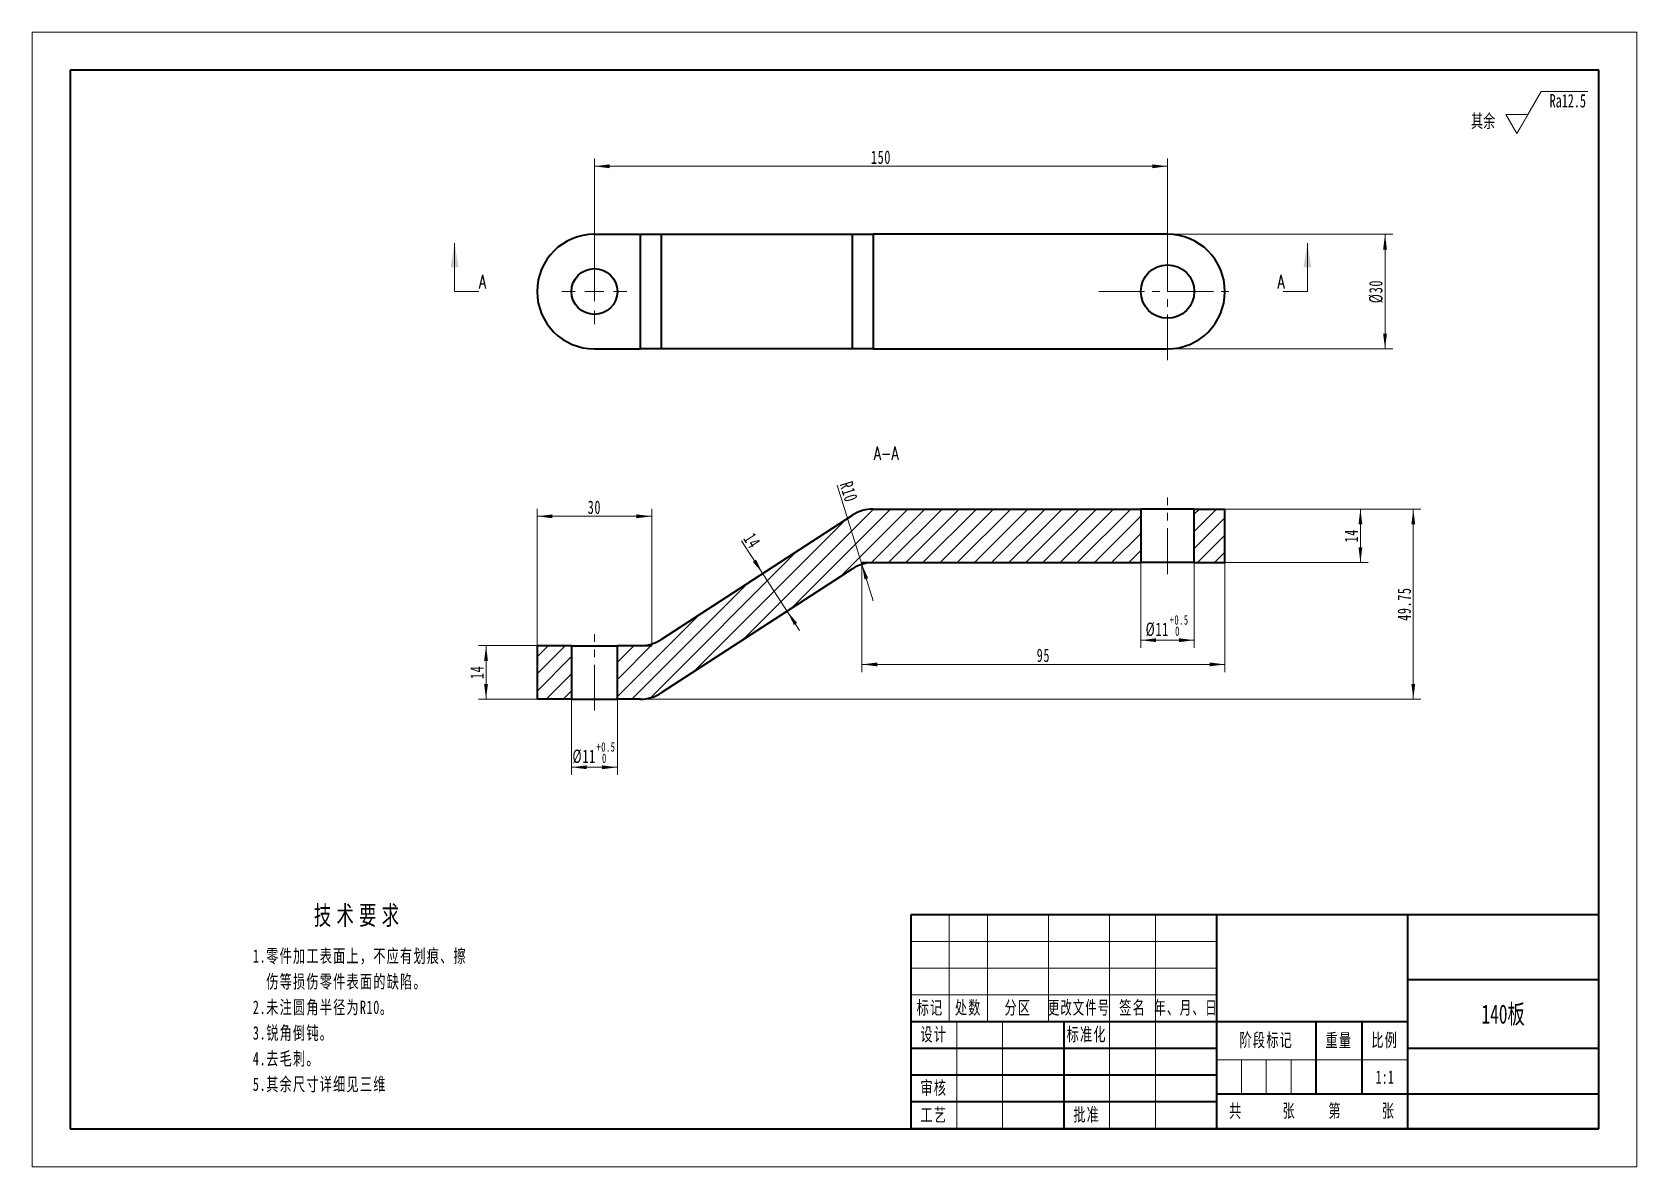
# Model space of a CAD drawing. Header units: millimetres. Extents: x -210 to 210, y -148 to 148.
import ezdxf
from ezdxf.enums import TextEntityAlignment as Align

# ---------------------------------------------------------------- set-up
doc = ezdxf.new("R2010")
doc.units = ezdxf.units.MM
doc.set_wipeout_variables(frame=1)
doc.linetypes.add('点画线', pattern=[18, 12, -2, 2, -2])
doc.layers.get('0').update_dxf_attribs({"lineweight": 35})
for name, color, linetype, lineweight in [('10', 7, 'Continuous', 18), ('中心线层', 1, '点画线', 18), ('剖面线层', 4, 'Continuous', 18), ('尺寸线层', 3, 'Continuous', 18), ('粗实线层', 7, 'Continuous', 35), ('细实线层', 7, 'Continuous', 18)]:
    doc.layers.add(name, color=color, linetype=linetype, lineweight=lineweight)
doc.styles.add('SLDTEXTSTYLE1', font='txt.shx', dxfattribs={"width": 0.7, "bigfont": 'gbcbig.shx'})
doc.styles.add('TitleStyle', font='', dxfattribs={"width": 0.667})
doc.styles.add('标准', font='', dxfattribs={"width": 0.667})
doc.styles.get('TitleStyle').set_extended_font_data('仿宋_gb2312')
doc.styles.get('标准').set_extended_font_data('仿宋_gb2312')
doc.dimstyles.new('GB_尺寸', dxfattribs={"dimtxt": 3.5, "dimasz": 4, "dimexe": 2, "dimexo": 0, "dimtad": 1, "dimdsep": 46, "dimtxsty": '标准', "dimblk": '_CAXARROW', "dimcen": 0, "dimdle": 6, "dimazin": 2, "dimtfac": 0.707107, "dimtdec": 3, "dimtmove": 2, "dimatfit": 3, "dimfxl": 0, "dimfrac": 2, "dimtolj": 1, "dimtzin": 0, "dimarcsym": 0})

msp = doc.modelspace()

# ---------------------------------------------------------------- texts
at = {"layer": '尺寸线层', "char_height": 3.5, "style": 'SLDTEXTSTYLE1'}
for s, insert, width, attachment_point in [('A', (-93.081, 84.929), 2.8, 1), ('A', (115.891, 84.929), 2.8, 1), ('A-A', (13.496, 40.027), 9.8, 2)]:
    msp.add_mtext(s, dxfattribs=dict(at, insert=insert, width=width, attachment_point=attachment_point))

# ---------------------------------------------------------------- blocks, each defined once
blk = doc.blocks.new('$CAXA_FRAME_13B17AC1$')
at = {"layer": '粗实线层'}
for p, q in [((-200, 138.5), (-200, -138.5)), ((200, 138.5), (-200, 138.5)), ((200, -138.5), (200, 138.5)), ((-200, -138.5), (200, -138.5))]:
    blk.add_line(p, q, dxfattribs=at)
at = {"layer": '细实线层'}
for p, q in [((210, 148.5), (-210, 148.5)), ((-210, 148.5), (-210, -148.5)), ((210, -148.5), (210, 148.5)), ((-210, -148.5), (210, -148.5))]:
    blk.add_line(p, q, dxfattribs=at)
blk = doc.blocks.new('$CAXA_TITLE_151E506F$')
at = {"layer": '粗实线层'}
for p, q in [((0, 56), (-180, 56)), ((-180, 56), (-180, 0)), ((-100, 56), (-100, 0)), ((-50, 56), (-50, 0)), ((0, 0), (0, 56)), ((0, 39), (-50, 39)), ((-50, 28), (-180, 28)), ((-140, 28), (-140, 0)), ((-74, 28), (-74, 9)), ((-62, 28), (-62, 9)), ((-100, 21), (-180, 21)), ((0, 21), (-50, 21)), ((-100, 14), (-180, 14)), ((0, 9), (-100, 9)), ((-100, 7), (-180, 7)), ((0, 0), (-180, 0))]:
    blk.add_line(p, q, dxfattribs=at)
at = {"layer": '细实线层'}
for p, q in [((-170, 56), (-170, 28)), ((-160, 56), (-160, 28)), ((-144, 56), (-144, 28)), ((-128, 56), (-128, 0)), ((-116, 56), (-116, 0)), ((-100, 49), (-180, 49)), ((-100, 42), (-180, 42)), ((-100, 35), (-180, 35)), ((-168, 28), (-168, 0)), ((-156, 28), (-156, 0)), ((-50, 18), (-100, 18)), ((-93.5, 18), (-93.5, 9)), ((-87, 18), (-87, 9)), ((-80.5, 18), (-80.5, 9))]:
    blk.add_line(p, q, dxfattribs=at)
at = {"layer": '尺寸线层', "char_height": 3.5, "attachment_point": 5, "line_spacing_factor": 1.369753, "style": '标准'}
for s, insert, width in [('\\T1.1;标记', (-175, 31.5), 18), ('\\T1.1;处数', (-165, 31.5), 18), ('\\T1.1;分区', (-152, 31.5), 30), ('\\T1.1;{\\W0.618357;更改文件号}', (-136, 31.5), 30), ('\\T1.1;签名', (-122, 31.5), 22), ('\\T1.1;{\\W0.634692;年、月、日}', (-108, 31.5), 30), ('\\T1.1;设计', (-174, 24.5), 22), ('\\T1.1;标准化', (-134, 24.5), 22), ('\\T1.1;阶段标记', (-87, 23), 50), ('\\T1.1;重量', (-68, 23), 22), ('\\T1.1;比例', (-56, 23), 22), ('\\T1.1;审核', (-174, 10.5), 22), ('\\T1.1;工艺', (-174, 3.5), 22), ('\\T1.1;批准', (-134, 3.5), 22), ('\\T1.1;共', (-95, 4.5), 8), ('\\T1.1;张', (-81, 4.5), 8), ('\\T1.1;第', (-69, 4.5), 8), ('\\T1.1;张', (-55, 4.5), 8)]:
    blk.add_mtext(s, dxfattribs=dict(at, insert=insert, width=width))
at = {"layer": '尺寸线层', "style": '标准'}
for tag, height, width, p in [('标记C', 3.54, 0.667, (-175, 52.5)), ('处数C', 3.54, 0.667, (-165, 52.5)), ('分区C', 3.54, 0.667, (-152, 52.5)), ('更改文件号C', 3.54, 0.512156, (-136, 52.5)), ('更改签名C', 3.54, 0.459969, (-122, 52.5)), ('更改日期C', 3.54, 0.62723, (-108, 52.5)), ('单位名称', 5.05, 0.667, (-25, 47.5)), ('标记B', 3.54, 0.667, (-175, 45.5)), ('处数B', 3.54, 0.667, (-165, 45.5)), ('分区B', 3.54, 0.667, (-152, 45.5)), ('更改文件号B', 3.54, 0.512156, (-136, 45.5)), ('更改签名B', 3.54, 0.459969, (-122, 45.5)), ('更改日期B', 3.54, 0.62723, (-108, 45.5)), ('材料名称', 5.05, 0.667, (-75, 42)), ('标记A', 3.54, 0.667, (-175, 38.5)), ('处数A', 3.54, 0.667, (-165, 38.5)), ('分区A', 3.54, 0.667, (-152, 38.5)), ('更改文件号A', 3.54, 0.512156, (-136, 38.5)), ('更改签名A', 3.54, 0.459969, (-122, 38.5)), ('更改日期A', 3.54, 0.62723, (-108, 38.5)), ('图纸名称', 5.05, 0.667, (-25, 30)), ('设计', 3.54, 0.667, (-162, 24.5)), ('设计日期', 3.54, 0.667, (-148, 24.5)), ('标准化', 3.54, 0.667, (-122, 24.5)), ('标准化日期', 3.54, 0.569556, (-108, 24.5)), ('图纸编号', 5.05, 0.667, (-25, 15)), ('审核', 3.54, 0.667, (-162, 10.5)), ('审核日期', 3.54, 0.667, (-148, 10.5)), ('阶段标记S', 3.54, 0.229984, (-96.75, 13.5)), ('阶段标记A', 3.54, 0.229984, (-90.25, 13.5)), ('阶段标记B', 3.54, 0.229984, (-83.75, 13.5)), ('阶段标记C', 3.54, 0.229984, (-77.25, 13.5)), ('重量', 3.54, 0.667, (-68, 13.5)), ('图纸比例', 3.54, 0.524733, (-56, 13.5)), ('工艺', 3.54, 0.667, (-162, 3.5)), ('工艺日期', 3.54, 0.667, (-148, 3.5)), ('批准', 3.54, 0.667, (-122, 3.5)), ('批准日期', 3.54, 0.667, (-108, 3.5)), ('页数', 3.54, 0.667, (-88, 4.5)), ('页码', 3.54, 0.667, (-62, 4.5)), ('投影符号', 3.54, 0.667, (-25, 4.5))]:
    blk.add_attdef(tag, text='', height=height, dxfattribs=dict(at, width=width)).set_placement(p, align=Align.MIDDLE_CENTER)
blk = doc.blocks.new('*X4')
at = {"layer": '尺寸线层', "color": 0, "linetype": 'ByBlock', "lineweight": -2, "line_spacing_factor": 1.15057}
for s, insert, char_height, width, attachment_point, style in [('\\T1.3;技术要求', (27.79, 0), 5, 114.1797, 2, 'TitleStyle'), ('\\T1.1;\\pxi-1,l1;1.零件加工表面上，不应有划痕、擦伤等损伤零件表面的缺陷。\\P2.未注圆角半径为R10。\\P3.锐角倒钝。\\P4.去毛刺。\\P5.其余尺寸详细见三维\\P', (0, -11.39), 3.5, 57.0899, 1, '标准')]:
    blk.add_mtext(s, dxfattribs=dict(at, insert=insert, char_height=char_height, width=width, attachment_point=attachment_point, style=style))
blk = doc.blocks.new('SW_CENTERMARKSYMBOL_0_9')
at = {"layer": '10', "color": 0}
for p, q in [((0, 5), (0, 8.5)), ((-5, 0), (-8.5, 0)), ((0, 0), (-2.5, 0)), ((0, 0), (0, 2.5)), ((0, 0), (0, -2.5)), ((0, 0), (2.5, 0)), ((5, 0), (8.5, 0)), ((0, -5), (0, -8.5))]:
    blk.add_line(p, q, dxfattribs=at)
blk = doc.blocks.new('*X6')
at = {"layer": '尺寸线层', "linetype": 'Continuous'}
for points in [[(137.64, 23.67), (137.14, 19.67), (138.14, 19.67)], [(137.64, 9.67), (137.14, 13.67), (138.14, 13.67)]]:
    blk.add_hatch(color=0, dxfattribs=at).paths.add_polyline_path(points, flags=0)
at = {"layer": '尺寸线层', "color": 0, "linetype": 'Continuous'}
for p, q in [((102.17, 23.67), (139.64, 23.67)), ((137.64, 9.67), (137.64, 23.67)), ((102.17, 9.67), (139.64, 9.67))]:
    blk.add_line(p, q, dxfattribs=at)
at = {"layer": '尺寸线层', "color": 0, "insert": (135.27, 16.67), "char_height": 3.5, "width": 7, "attachment_point": 5, "rotation": 90, "line_spacing_factor": 1.15057, "style": '标准'}
blk.add_mtext('\\T1.1;14', dxfattribs=at)
blk = doc.blocks.new('_CAXARROW')
blk.add_hatch(color=0).paths.add_polyline_path([(0, 0), (-1, 0.125), (-1, -0.125)], flags=0)
blk = doc.blocks.new('*X7')
at = {"layer": '尺寸线层', "linetype": 'Continuous'}
for points in [[(151.48, 23.67), (151.98, 19.67), (150.98, 19.67)], [(151.48, -26.08), (151.98, -22.08), (150.98, -22.08)]]:
    blk.add_hatch(color=0, dxfattribs=at).paths.add_polyline_path(points, flags=0)
at = {"layer": '尺寸线层', "color": 0, "linetype": 'Continuous'}
for p, q in [((80.17, 23.67), (153.48, 23.67)), ((151.48, 23.67), (151.48, -26.08)), ((-50.8, -26.08), (153.48, -26.08))]:
    blk.add_line(p, q, dxfattribs=at)
at = {"layer": '尺寸线层', "color": 0, "insert": (149.12, -1.21), "char_height": 3.5, "width": 16.3592, "attachment_point": 5, "rotation": 90, "line_spacing_factor": 1.15057, "style": '标准'}
blk.add_mtext('\\T1.1;49.75', dxfattribs=at)
blk = doc.blocks.new('*X8')
at = {"layer": '尺寸线层', "linetype": 'Continuous'}
for points in [[(-18.78, 6.8), (-21.38, 9.88), (-20.54, 10.42)], [(-12.39, -3.05), (-10.63, -6.67), (-9.79, -6.13)]]:
    blk.add_hatch(color=0, dxfattribs=at).paths.add_polyline_path(points, flags=0)
at = {"layer": '尺寸线层', "color": 0, "linetype": 'Continuous'}
for p, q in [((-9.12, -8.08), (-24.36, 15.37)), ((-12.68, 10.77), (-20.46, 5.71)), ((-6.29, 0.92), (-14.06, -4.14))]:
    blk.add_line(p, q, dxfattribs=at)
at = {"layer": '尺寸线层', "color": 0, "insert": (-21.56, 15.4), "char_height": 3.5, "width": 7, "attachment_point": 5, "rotation": 303.0239, "line_spacing_factor": 1.15057, "style": '标准'}
blk.add_mtext('\\T1.1;14', dxfattribs=at)
blk = doc.blocks.new('*X9')
at = {"layer": '尺寸线层', "linetype": 'Continuous'}
for points in [[(-91.2, -12.08), (-91.7, -16.08), (-90.7, -16.08)], [(-91.2, -26.08), (-91.7, -22.08), (-90.7, -22.08)]]:
    blk.add_hatch(color=0, dxfattribs=at).paths.add_polyline_path(points, flags=0)
at = {"layer": '尺寸线层', "color": 0, "linetype": 'Continuous'}
for p, q in [((-77.83, -12.08), (-93.2, -12.08)), ((-91.2, -26.08), (-91.2, -12.08)), ((-77.83, -26.08), (-93.2, -26.08))]:
    blk.add_line(p, q, dxfattribs=at)
at = {"layer": '尺寸线层', "color": 0, "insert": (-93.57, -19.08), "char_height": 3.5, "width": 7, "attachment_point": 5, "rotation": 90, "line_spacing_factor": 1.15057, "style": '标准'}
blk.add_mtext('\\T1.1;14', dxfattribs=at)
blk = doc.blocks.new('*X10')
at = {"layer": '尺寸线层', "linetype": 'Continuous'}
blk.add_hatch(color=0, dxfattribs=at).paths.add_polyline_path([(7.16, 9.21), (8.82, 5.54), (7.87, 5.24)], flags=0)
at = {"layer": '尺寸线层', "color": 0, "linetype": 'Continuous'}
blk.add_line((0.7, 29.9), (10.13, -0.33), dxfattribs=at)
at = {"layer": '尺寸线层', "color": 0, "linetype": 'Continuous', "insert": (3.72, 28.19), "char_height": 3.5, "width": 9.6812, "attachment_point": 5, "rotation": 287.3207, "line_spacing_factor": 1.15057, "style": '标准'}
blk.add_mtext('\\T1.1;R10', dxfattribs=at)
blk = doc.blocks.new('*X11')
at = {"layer": '尺寸线层', "linetype": 'Continuous'}
for points in [[(144.08, 95.6), (143.58, 91.6), (144.58, 91.6)], [(144.08, 65.6), (143.58, 69.6), (144.58, 69.6)]]:
    blk.add_hatch(color=0, dxfattribs=at).paths.add_polyline_path(points, flags=0)
at = {"layer": '尺寸线层', "color": 0, "linetype": 'Continuous'}
for p, q in [((87.17, 95.6), (146.08, 95.6)), ((144.08, 65.6), (144.08, 95.6)), ((87.17, 65.6), (146.08, 65.6))]:
    blk.add_line(p, q, dxfattribs=at)
at = {"layer": '尺寸线层', "color": 0, "insert": (141.73, 80.6), "char_height": 3.5, "width": 11.7255, "attachment_point": 5, "rotation": 90, "line_spacing_factor": 1.15057, "style": '标准'}
blk.add_mtext('\\T1.1;%%C30', dxfattribs=at)
blk = doc.blocks.new('*X12')
at = {"layer": '尺寸线层', "linetype": 'Continuous'}
for points in [[(-62.83, 113.38), (-58.83, 113.88), (-58.83, 112.88)], [(87.17, 113.38), (83.17, 113.88), (83.17, 112.88)]]:
    blk.add_hatch(color=0, dxfattribs=at).paths.add_polyline_path(points, flags=0)
at = {"layer": '尺寸线层', "color": 0, "linetype": 'Continuous'}
for p, q in [((-62.83, 80.6), (-62.83, 115.38)), ((87.17, 80.6), (87.17, 115.38)), ((-62.83, 113.38), (87.17, 113.38))]:
    blk.add_line(p, q, dxfattribs=at)
at = {"layer": '尺寸线层', "color": 0, "insert": (12.17, 115.74), "char_height": 3.5, "width": 9.3027, "attachment_point": 5, "line_spacing_factor": 1.15057, "style": '标准'}
blk.add_mtext('\\T1.1;150', dxfattribs=at)
blk = doc.blocks.new('*X14')
at = {"layer": '尺寸线层', "color": 0, "char_height": 3.5, "attachment_point": 1, "line_spacing_factor": 1.15057, "style": '标准'}
for s, insert, width in [('\\T1.1;{\\H0.707107x;+0.5}', (-62.28, -37.35), 19.6447), ('\\T1.1;%%C11', (-68.57, -39.28), 45.8989), ('\\T1.1;{\\H0.707107x;0}', (-60.85, -40.31), 19.6447)]:
    blk.add_mtext(s, dxfattribs=dict(at, insert=insert, width=width))
blk = doc.blocks.new('*X13')
at = {"layer": '尺寸线层', "linetype": 'Continuous'}
for points in [[(-68.83, -43.91), (-64.83, -44.41), (-64.83, -43.41)], [(-56.83, -43.91), (-60.83, -44.41), (-60.83, -43.41)]]:
    blk.add_hatch(color=0, dxfattribs=at).paths.add_polyline_path(points, flags=0)
at = {"layer": '尺寸线层', "color": 0, "linetype": 'Continuous'}
for p, q in [((-68.83, -26.08), (-68.83, -45.91)), ((-56.83, -26.08), (-56.83, -45.91)), ((-56.83, -43.91), (-68.83, -43.91))]:
    blk.add_line(p, q, dxfattribs=at)
at = {"layer": '尺寸线层', "color": 0}
blk.add_blockref('*X14', (0, 0), dxfattribs=at)
blk = doc.blocks.new('*X16')
at = {"layer": '尺寸线层', "color": 0, "char_height": 3.5, "attachment_point": 1, "line_spacing_factor": 1.15057, "style": '标准'}
for s, insert, width in [('\\T1.1;{\\H0.707107x;+0.5}', (87.72, -4.1), 19.6447), ('\\T1.1;%%C11', (81.43, -6.03), 45.8989), ('\\T1.1;{\\H0.707107x;0}', (89.15, -7.05), 19.6447)]:
    blk.add_mtext(s, dxfattribs=dict(at, insert=insert, width=width))
blk = doc.blocks.new('*X15')
at = {"layer": '尺寸线层', "linetype": 'Continuous'}
for points in [[(80.17, -10.65), (84.17, -10.15), (84.17, -11.15)], [(94.17, -10.65), (90.17, -10.15), (90.17, -11.15)]]:
    blk.add_hatch(color=0, dxfattribs=at).paths.add_polyline_path(points, flags=0)
at = {"layer": '尺寸线层', "color": 0, "linetype": 'Continuous'}
for p, q in [((80.17, 9.67), (80.17, -12.65)), ((94.17, 9.67), (94.17, -12.65)), ((80.17, -10.65), (94.17, -10.65))]:
    blk.add_line(p, q, dxfattribs=at)
at = {"layer": '尺寸线层', "color": 0}
blk.add_blockref('*X16', (0, 0), dxfattribs=at)
blk = doc.blocks.new('*X17')
at = {"layer": '尺寸线层', "linetype": 'Continuous'}
for points in [[(7.17, -16.99), (11.17, -16.49), (11.17, -17.49)], [(102.17, -16.99), (98.17, -16.49), (98.17, -17.49)]]:
    blk.add_hatch(color=0, dxfattribs=at).paths.add_polyline_path(points, flags=0)
at = {"layer": '尺寸线层', "color": 0, "linetype": 'Continuous'}
for p, q in [((7.17, 9.67), (7.17, -18.99)), ((102.17, 9.67), (102.17, -18.99)), ((7.17, -16.99), (102.17, -16.99))]:
    blk.add_line(p, q, dxfattribs=at)
at = {"layer": '尺寸线层', "color": 0, "insert": (54.67, -14.63), "char_height": 3.5, "width": 7, "attachment_point": 5, "line_spacing_factor": 1.15057, "style": '标准'}
blk.add_mtext('\\T1.1;95', dxfattribs=at)
blk = doc.blocks.new('*X18')
at = {"layer": '尺寸线层', "linetype": 'Continuous'}
for points in [[(-77.83, 21.77), (-73.83, 22.27), (-73.83, 21.27)], [(-47.83, 21.77), (-51.83, 22.27), (-51.83, 21.27)]]:
    blk.add_hatch(color=0, dxfattribs=at).paths.add_polyline_path(points, flags=0)
at = {"layer": '尺寸线层', "color": 0, "linetype": 'Continuous'}
for p, q in [((-77.83, -12.08), (-77.83, 23.77)), ((-77.83, 21.77), (-47.83, 21.77)), ((-47.83, -12.08), (-47.83, 23.77))]:
    blk.add_line(p, q, dxfattribs=at)
at = {"layer": '尺寸线层', "color": 0, "insert": (-62.83, 24.13), "char_height": 3.5, "width": 7, "attachment_point": 5, "line_spacing_factor": 1.15057, "style": '标准'}
blk.add_mtext('\\T1.1;30', dxfattribs=at)
blk = doc.blocks.new('*X19')
at = {"layer": '尺寸线层', "color": 0, "linetype": 'Continuous'}
for p, q in [((0, 0), (6.35, 11)), ((6.35, 11), (18.57, 11)), ((0, 0), (-2.89, 5)), ((-2.89, 5), (2.89, 5))]:
    blk.add_line(p, q, dxfattribs=at)
at = {"layer": '尺寸线层', "color": 0, "style": '标准', "width": 0.667}
blk.add_text('Ra12.5', height=3.5, dxfattribs=at).set_placement((13.3, 8.56), align=Align.MIDDLE_CENTER)
blk.add_text('其余', height=3.5, dxfattribs=at).set_placement((-5.69, 3.25), align=Align.MIDDLE_RIGHT)

# ---------------------------------------------------------------- dimensions: what is measured, and where the dimension line sits
at = {"layer": '尺寸线层'}
for base, p1, p2, picture, middle in [((87.169, 113.377), (-62.831, 80.599), (87.169, 80.599), '*X12', (12.169, 115.742)), ((-47.831, 21.774), (-77.831, -12.085), (-47.831, -12.085), '*X18', (-62.831, 24.13)), ((102.169, -16.99), (7.169, 9.665), (102.169, 9.665), '*X17', (54.669, -14.635))]:
    dim = msp.add_linear_dim(base=base, p1=p1, p2=p2, dimstyle='GB_尺寸', override={"dimscale": 1, "dimsah": 1, "dimtfill": 1, "dimtzin": 0}, dxfattribs=at)
    dim.commit()
    dim.dimension.update_dxf_attribs({"geometry": picture, "text_midpoint": middle})
for base, p1, p2, override, picture, middle in [((144.085, 95.599), (87.169, 65.599), (87.169, 95.599), {"dimscale": 1, "dimpost": '%%C<>', "dimsah": 1, "dimtfac": 1, "dimtfill": 1, "dimtzin": 0}, '*X11', (141.729, 80.599)), ((151.48, -26.085), (80.169, 23.665), (-50.795, -26.085), {"dimscale": 1, "dimsah": 1, "dimtfill": 1, "dimtzin": 0}, '*X7', (149.124, -1.21)), ((137.64, 23.665), (102.169, 9.665), (102.169, 23.665), {"dimscale": 1, "dimsah": 1, "dimtfill": 1, "dimtzin": 0}, '*X6', (135.275, 16.665)), ((-91.2, -12.085), (-77.831, -26.085), (-77.831, -12.085), {"dimscale": 1, "dimsah": 1, "dimtfill": 1, "dimtzin": 0}, '*X9', (-93.565, -19.085))]:
    dim = msp.add_linear_dim(base=base, p1=p1, p2=p2, angle=90, dimstyle='GB_尺寸', override=override, dxfattribs=at)
    dim.commit()
    dim.dimension.update_dxf_attribs({"geometry": picture, "text_midpoint": middle})
dim = msp.add_radius_dim(center=(10.134, -0.335), mpoint=(7.156, 9.212), dimstyle='GB_尺寸', override={"dimscale": 1, "dimpost": 'R<>', "dimsah": 1, "dimtfill": 1, "dimtzin": 0}, dxfattribs=at)
dim.commit()
dim.dimension.update_dxf_attribs({"geometry": '*X10', "text_midpoint": (1.458, 27.485)})
dim = msp.add_linear_dim(base=(-18.784, 6.796), p1=(-6.293, 0.915), p2=(-12.676, 10.766), angle=303.02387, text='14', dimstyle='GB_尺寸', override={"dimscale": 1, "dimsah": 1, "dimtfac": 1, "dimtfill": 1, "dimtzin": 0}, dxfattribs=at)
dim.commit()
dim.dimension.update_dxf_attribs({"geometry": '*X8', "text_midpoint": (-21.555, 15.399), "dimtype": 160})
for base, p1, p2, picture, middle in [((94.169, -10.654), (80.169, 9.665), (94.169, 9.665), '*X15', (87.169, -6.857)), ((-68.831, -43.909), (-56.831, -26.085), (-68.831, -26.085), '*X13', (-62.831, -40.111))]:
    dim = msp.add_linear_dim(base=base, p1=p1, p2=p2, text='\\A1;%%C11{\\H0.707107x;\\S+0.5^  0;}', dimstyle='GB_尺寸', override={"dimscale": 1, "dimsah": 1, "dimtfill": 1, "dimtzin": 0}, dxfattribs=at)
    dim.commit()
    dim.dimension.update_dxf_attribs({"geometry": picture, "text_midpoint": middle})

# ---------------------------------------------------------------- hatches: boundary and pattern name
at = {"layer": '剖面线层'}
h = msp.add_hatch(dxfattribs=at)
h.set_pattern_fill('ANSI31', color=256, style=0, pattern_type=0)
edge = h.paths.add_edge_path(flags=0)
edge.add_arc((10.134, -0.335), 10, 90, 123.02387, ccw=False)
edge.add_line((10.134, 9.665), (80.169, 9.665))
edge.add_line((80.169, 9.665), (80.169, 23.665))
edge.add_line((80.169, 23.665), (10.134, 23.665))
edge.add_arc((10.134, 13.665), 10, 90, 123.02387)
edge.add_line((4.684, 22.05), (-45.345, -10.469))
edge.add_arc((-50.795, -2.085), 10, 270, 303.02387, ccw=False)
edge.add_line((-50.795, -12.085), (-56.831, -12.085))
edge.add_line((-56.831, -12.085), (-56.831, -26.085))
edge.add_line((-56.831, -26.085), (-50.795, -26.085))
edge.add_arc((-50.795, -16.085), 10, 270, 303.02387)
edge.add_line((-45.345, -24.469), (4.684, 8.05))
h = msp.add_hatch(dxfattribs=at)
h.set_pattern_fill('ANSI31', color=256, style=0, pattern_type=0)
h.paths.add_polyline_path([(94.169, 9.665), (102.169, 9.665), (102.169, 23.665), (94.169, 23.665)], flags=0)
h = msp.add_hatch(dxfattribs=at)
h.set_pattern_fill('ANSI31', color=256, style=0, pattern_type=0)
h.paths.add_polyline_path([(-68.831, -12.085), (-77.831, -12.085), (-77.831, -26.085), (-68.831, -26.085)], flags=0)
at = {"layer": '尺寸线层'}
for points in [[(-99.431, 93.299), (-100.447, 86.949), (-98.415, 86.949)], [(123.769, 93.299), (122.753, 86.949), (124.785, 86.949)]]:
    msp.add_hatch(color=256, dxfattribs=at).paths.add_polyline_path(points, flags=0)

# ---------------------------------------------------------------- linework, layer by layer
at = {"layer": '中心线层'}
for p, q in [((87.169, 62.599), (87.169, 98.599)), ((69.169, 80.599), (105.169, 80.599)), ((87.169, 6.665), (87.169, 26.665)), ((-62.831, -29.085), (-62.831, -9.085))]:
    msp.add_line(p, q, dxfattribs=at)
at = {"layer": '尺寸线层'}
for p, q in [((-99.431, 80.599), (-99.431, 93.299)), ((123.769, 80.599), (123.769, 93.299)), ((-99.431, 80.599), (-93.081, 80.599)), ((123.769, 80.599), (117.419, 80.599))]:
    msp.add_line(p, q, dxfattribs=at)
at = {"layer": '粗实线层'}
for p, q in [((-62.831, 95.599), (-50.795, 95.599)), ((-50.795, 65.599), (-50.795, 95.599)), ((-50.795, 95.599), (-45.345, 95.599)), ((-45.345, 95.599), (-45.345, 65.599)), ((-45.345, 95.599), (4.684, 95.599)), ((4.684, 65.599), (4.684, 95.599)), ((4.684, 95.599), (10.134, 95.599)), ((10.134, 95.599), (10.134, 65.599)), ((87.169, 95.599), (10.134, 95.599)), ((-62.831, 65.599), (-50.795, 65.599)), ((-45.345, 65.599), (-50.795, 65.599)), ((4.684, 65.599), (-45.345, 65.599)), ((10.134, 65.599), (4.684, 65.599)), ((10.134, 65.599), (87.169, 65.599)), ((-45.345, -10.469), (4.684, 22.05)), ((10.134, 23.665), (80.169, 23.665)), ((80.169, 23.665), (80.169, 9.665)), ((94.169, 23.665), (80.169, 23.665)), ((94.169, 9.665), (94.169, 23.665)), ((94.169, 23.665), (102.169, 23.665)), ((102.169, 9.665), (102.169, 23.665)), ((7.169, 9.665), (80.169, 9.665)), ((94.169, 9.665), (80.169, 9.665)), ((94.169, 9.665), (102.169, 9.665)), ((4.684, 8.05), (-45.345, -24.469)), ((-77.831, -12.085), (-77.831, -26.085)), ((-68.831, -12.085), (-77.831, -12.085)), ((-68.831, -12.085), (-68.831, -26.085)), ((-68.831, -12.085), (-56.831, -12.085)), ((-56.831, -26.085), (-56.831, -12.085)), ((-47.831, -12.085), (-56.831, -12.085)), ((-68.831, -26.085), (-77.831, -26.085)), ((-68.831, -26.085), (-56.831, -26.085)), ((-50.795, -26.085), (-56.831, -26.085))]:
    msp.add_line(p, q, dxfattribs=at)
for centre, radius in [((-62.831, 80.599), 6), ((87.169, 80.599), 7)]:
    msp.add_circle(centre, radius, dxfattribs=at)
for centre, radius, start, end in [((-62.831, 80.599), 15, 90, 270), ((87.169, 80.599), 15, 270, 90), ((10.134, 13.665), 10, 90, 123.02387), ((10.134, -0.335), 10, 90, 123.02387), ((-50.795, -2.085), 10, 270, 303.02387), ((-50.795, -16.085), 10, 270, 303.02387)]:
    msp.add_arc(centre, radius, start, end, dxfattribs=at)

# ---------------------------------------------------------------- block references
at = {"layer": '中心线层'}
msp.add_blockref('SW_CENTERMARKSYMBOL_0_9', (-62.831, 80.599), dxfattribs=at)
at = {"layer": '尺寸线层'}
msp.add_blockref('*X4', (-152.226, -80.144), dxfattribs=at)
at = {"layer": '粗实线层'}
msp.add_blockref('$CAXA_FRAME_13B17AC1$', (0, 0), dxfattribs=at)
ref = msp.add_blockref('$CAXA_TITLE_151E506F$', (200, -138.5), dxfattribs=at)
ref.add_attrib('图纸名称', '140板', dxfattribs={"layer": '尺寸线层', "height": 5, "style": '标准', "width": 0.667}).set_placement((175, -108.5), align=Align.MIDDLE_CENTER)
ref.add_attrib('图纸比例', '1:1', dxfattribs={"layer": '尺寸线层', "height": 3.5, "style": '标准', "width": 0.667}).set_placement((144, -125), align=Align.MIDDLE_CENTER)

msp.set_redraw_order([(e.dxf.handle, doc.entitydb.next_handle()) for e in msp.query("TEXT MTEXT ATTDEF DIMENSION ARC_DIMENSION")])  # texts and dimensions are drawn at this point

# ---------------------------------------------------------------- next in the draw order: wipeouts: each hides what was drawn before it
msp.add_wipeout([(178.617, 121.975), (181.504, 126.975), (181.504, 126.975), (175.73, 126.975), (175.73, 126.975)]).dxf.layer = '尺寸线层'

# ---------------------------------------------------------------- next in the draw order: block references
at = {"layer": '尺寸线层'}
msp.add_blockref('*X19', (178.617, 121.975), dxfattribs=at)

doc.saveas('drawing.dxf')
